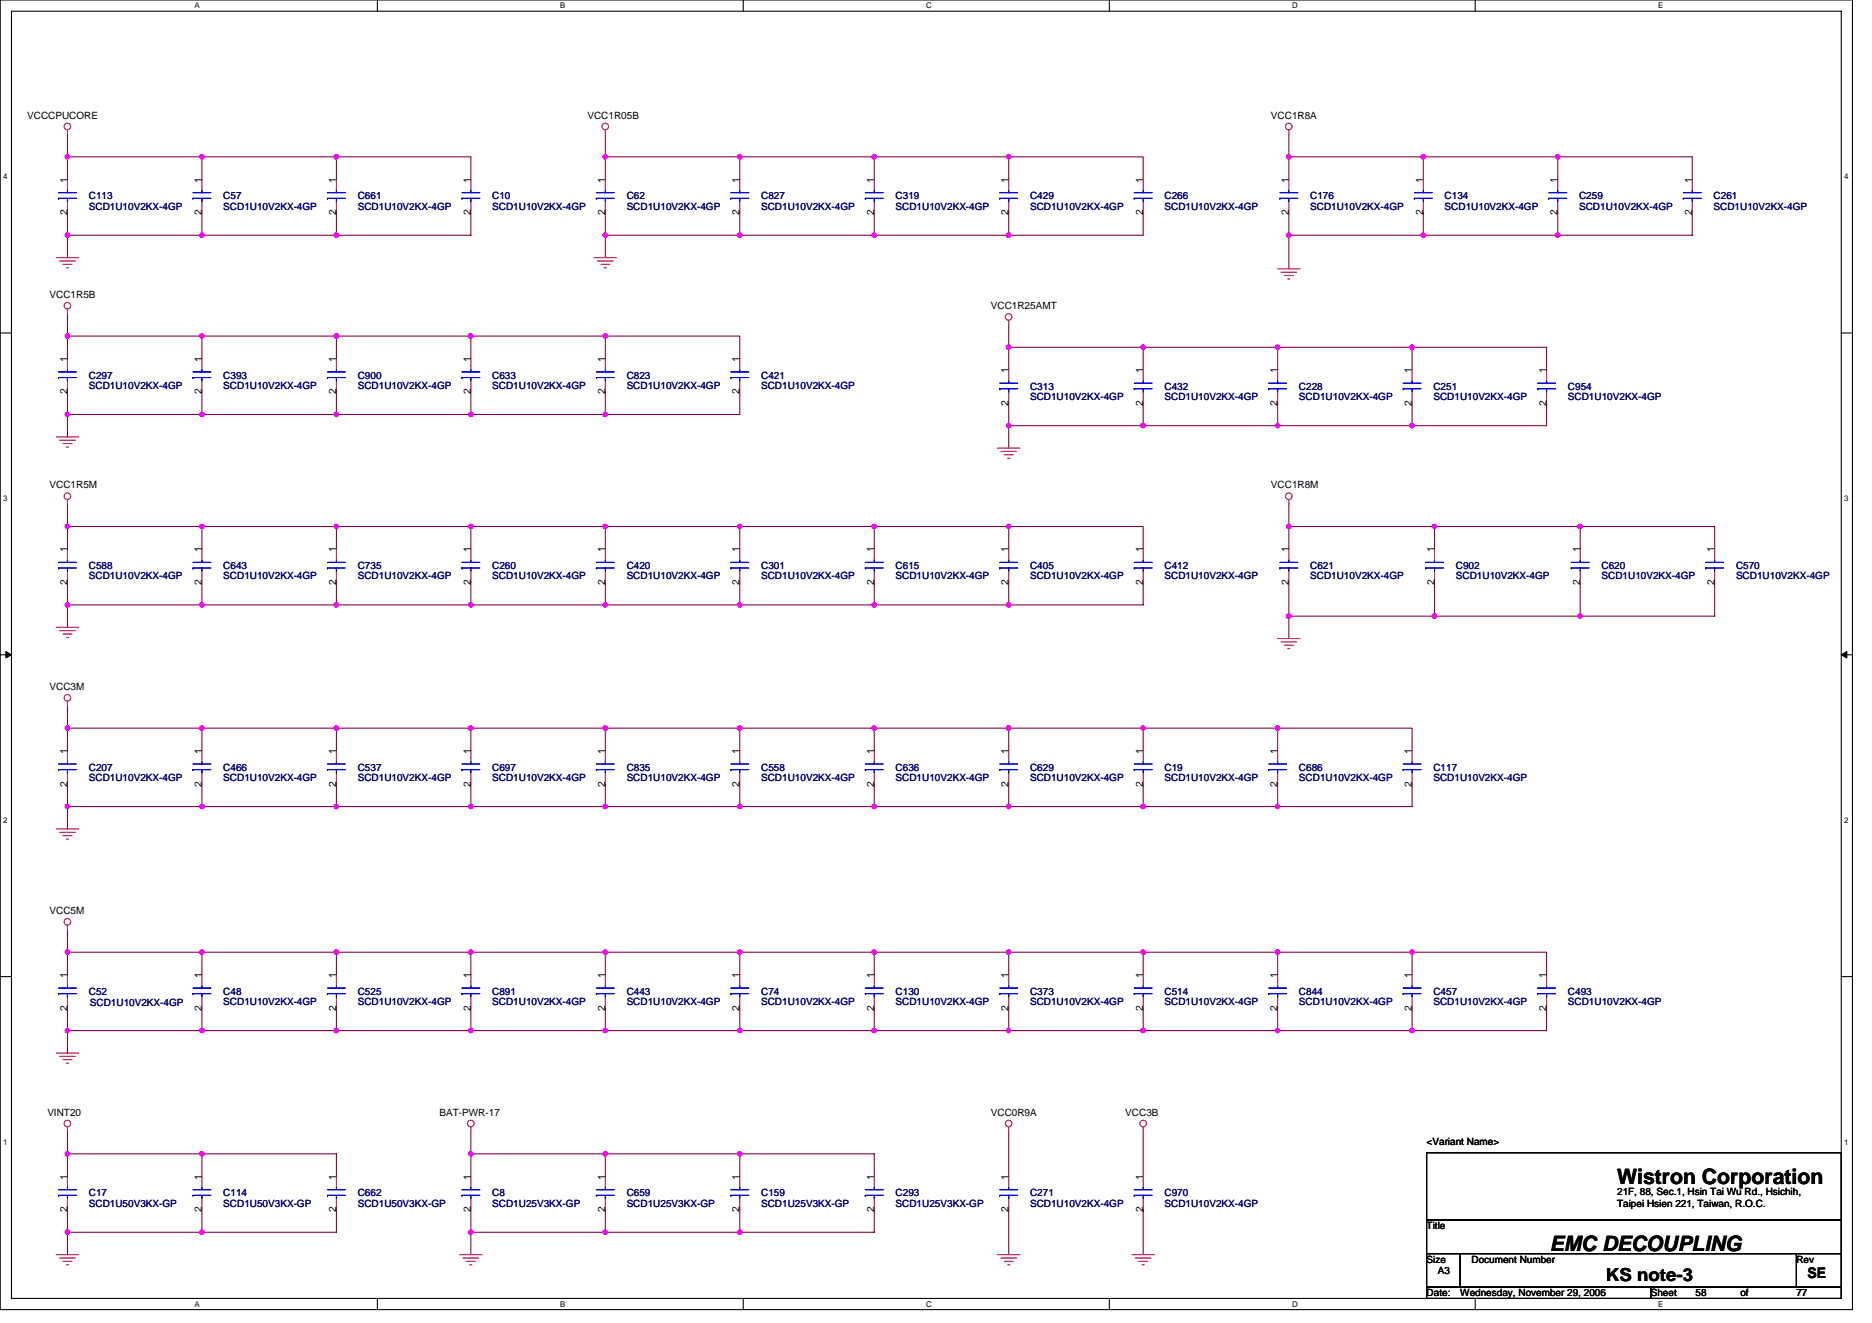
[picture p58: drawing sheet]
<svg xmlns="http://www.w3.org/2000/svg" width="297mm" height="210mm" viewBox="0 0 297 210" stroke-linecap="round" stroke-linejoin="round" font-family="sans-serif">
<defs><g id="words">
<g font-size="3.4">
<text x="256.6" y="187.9">Wistron Corporation</text>
<text x="245.9" y="198.5">EMC DECOUPLING</text>
</g>
<text font-size="2.8" x="254.8" y="203.4">KS note-3</text>
<text font-size="2.3" x="286.8" y="202.9">SE</text>
<g font-size="1.6">
<text x="4.3" y="18.8">VCCCPUCORE</text>
<text x="93.2" y="18.8">VCC1R05B</text>
<text x="201.7" y="18.8">VCC1R8A</text>
<text x="10.7" y="29" transform="rotate(-90 10.7 29)">1</text>
<text x="32" y="29" transform="rotate(-90 32 29)">1</text>
<text x="53.4" y="29" transform="rotate(-90 53.4 29)">1</text>
<text x="74.7" y="29" transform="rotate(-90 74.7 29)">1</text>
<text x="96" y="29" transform="rotate(-90 96 29)">1</text>
<text x="117.4" y="29" transform="rotate(-90 117.4 29)">1</text>
<text x="138.7" y="29" transform="rotate(-90 138.7 29)">1</text>
<text x="160" y="29" transform="rotate(-90 160 29)">1</text>
<text x="181.4" y="29" transform="rotate(-90 181.4 29)">1</text>
<text x="204.5" y="29" transform="rotate(-90 204.5 29)">1</text>
<text x="225.8" y="29" transform="rotate(-90 225.8 29)">1</text>
<text x="247.2" y="29" transform="rotate(-90 247.2 29)">1</text>
<text x="268.5" y="29" transform="rotate(-90 268.5 29)">1</text>
<text x="10.7" y="34.2" transform="rotate(-90 10.7 34.2)">2</text>
<text x="32" y="34.2" transform="rotate(-90 32 34.2)">2</text>
<text x="53.4" y="34.2" transform="rotate(-90 53.4 34.2)">2</text>
<text x="74.7" y="34.2" transform="rotate(-90 74.7 34.2)">2</text>
<text x="96" y="34.2" transform="rotate(-90 96 34.2)">2</text>
<text x="117.4" y="34.2" transform="rotate(-90 117.4 34.2)">2</text>
<text x="138.7" y="34.2" transform="rotate(-90 138.7 34.2)">2</text>
<text x="160" y="34.2" transform="rotate(-90 160 34.2)">2</text>
<text x="181.4" y="34.2" transform="rotate(-90 181.4 34.2)">2</text>
<text x="204.5" y="34.2" transform="rotate(-90 204.5 34.2)">2</text>
<text x="225.8" y="34.2" transform="rotate(-90 225.8 34.2)">2</text>
<text x="247.2" y="34.2" transform="rotate(-90 247.2 34.2)">2</text>
<text x="268.5" y="34.2" transform="rotate(-90 268.5 34.2)">2</text>
<text x="7.9" y="47.3">VCC1R5B</text>
<text x="157.2" y="49.1">VCC1R25AMT</text>
<text x="10.7" y="57.4" transform="rotate(-90 10.7 57.4)">1</text>
<text x="32" y="57.4" transform="rotate(-90 32 57.4)">1</text>
<text x="53.4" y="57.4" transform="rotate(-90 53.4 57.4)">1</text>
<text x="74.7" y="57.4" transform="rotate(-90 74.7 57.4)">1</text>
<text x="96" y="57.4" transform="rotate(-90 96 57.4)">1</text>
<text x="117.4" y="57.4" transform="rotate(-90 117.4 57.4)">1</text>
<text x="160" y="59.2" transform="rotate(-90 160 59.2)">1</text>
<text x="181.4" y="59.2" transform="rotate(-90 181.4 59.2)">1</text>
<text x="202.7" y="59.2" transform="rotate(-90 202.7 59.2)">1</text>
<text x="224" y="59.2" transform="rotate(-90 224 59.2)">1</text>
<text x="245.4" y="59.2" transform="rotate(-90 245.4 59.2)">1</text>
<text x="10.7" y="62.6" transform="rotate(-90 10.7 62.6)">2</text>
<text x="32" y="62.6" transform="rotate(-90 32 62.6)">2</text>
<text x="53.4" y="62.6" transform="rotate(-90 53.4 62.6)">2</text>
<text x="74.7" y="62.6" transform="rotate(-90 74.7 62.6)">2</text>
<text x="96" y="62.6" transform="rotate(-90 96 62.6)">2</text>
<text x="117.4" y="62.6" transform="rotate(-90 117.4 62.6)">2</text>
<text x="160" y="64.4" transform="rotate(-90 160 64.4)">2</text>
<text x="181.4" y="64.4" transform="rotate(-90 181.4 64.4)">2</text>
<text x="202.7" y="64.4" transform="rotate(-90 202.7 64.4)">2</text>
<text x="224" y="64.4" transform="rotate(-90 224 64.4)">2</text>
<text x="245.4" y="64.4" transform="rotate(-90 245.4 64.4)">2</text>
<text x="7.9" y="77.5">VCC1R5M</text>
<text x="201.7" y="77.5">VCC1R8M</text>
<text x="10.7" y="87.7" transform="rotate(-90 10.7 87.7)">1</text>
<text x="32" y="87.7" transform="rotate(-90 32 87.7)">1</text>
<text x="53.4" y="87.7" transform="rotate(-90 53.4 87.7)">1</text>
<text x="74.7" y="87.7" transform="rotate(-90 74.7 87.7)">1</text>
<text x="96" y="87.7" transform="rotate(-90 96 87.7)">1</text>
<text x="117.4" y="87.7" transform="rotate(-90 117.4 87.7)">1</text>
<text x="138.7" y="87.7" transform="rotate(-90 138.7 87.7)">1</text>
<text x="160" y="87.7" transform="rotate(-90 160 87.7)">1</text>
<text x="181.4" y="87.7" transform="rotate(-90 181.4 87.7)">1</text>
<text x="204.5" y="87.7" transform="rotate(-90 204.5 87.7)">1</text>
<text x="227.6" y="87.7" transform="rotate(-90 227.6 87.7)">1</text>
<text x="250.7" y="87.7" transform="rotate(-90 250.7 87.7)">1</text>
<text x="272.1" y="87.7" transform="rotate(-90 272.1 87.7)">1</text>
<text x="10.7" y="92.8" transform="rotate(-90 10.7 92.8)">2</text>
<text x="32" y="92.8" transform="rotate(-90 32 92.8)">2</text>
<text x="53.4" y="92.8" transform="rotate(-90 53.4 92.8)">2</text>
<text x="74.7" y="92.8" transform="rotate(-90 74.7 92.8)">2</text>
<text x="96" y="92.8" transform="rotate(-90 96 92.8)">2</text>
<text x="117.4" y="92.8" transform="rotate(-90 117.4 92.8)">2</text>
<text x="138.7" y="92.8" transform="rotate(-90 138.7 92.8)">2</text>
<text x="160" y="92.8" transform="rotate(-90 160 92.8)">2</text>
<text x="181.4" y="92.8" transform="rotate(-90 181.4 92.8)">2</text>
<text x="204.5" y="92.8" transform="rotate(-90 204.5 92.8)">2</text>
<text x="227.6" y="92.8" transform="rotate(-90 227.6 92.8)">2</text>
<text x="250.7" y="92.8" transform="rotate(-90 250.7 92.8)">2</text>
<text x="272.1" y="92.8" transform="rotate(-90 272.1 92.8)">2</text>
<text x="7.9" y="109.5">VCC3M</text>
<text x="10.7" y="119.7" transform="rotate(-90 10.7 119.7)">1</text>
<text x="32" y="119.7" transform="rotate(-90 32 119.7)">1</text>
<text x="53.4" y="119.7" transform="rotate(-90 53.4 119.7)">1</text>
<text x="74.7" y="119.7" transform="rotate(-90 74.7 119.7)">1</text>
<text x="96" y="119.7" transform="rotate(-90 96 119.7)">1</text>
<text x="117.4" y="119.7" transform="rotate(-90 117.4 119.7)">1</text>
<text x="138.7" y="119.7" transform="rotate(-90 138.7 119.7)">1</text>
<text x="160" y="119.7" transform="rotate(-90 160 119.7)">1</text>
<text x="181.4" y="119.7" transform="rotate(-90 181.4 119.7)">1</text>
<text x="202.7" y="119.7" transform="rotate(-90 202.7 119.7)">1</text>
<text x="224" y="119.7" transform="rotate(-90 224 119.7)">1</text>
<text x="10.7" y="124.8" transform="rotate(-90 10.7 124.8)">2</text>
<text x="32" y="124.8" transform="rotate(-90 32 124.8)">2</text>
<text x="53.4" y="124.8" transform="rotate(-90 53.4 124.8)">2</text>
<text x="74.7" y="124.8" transform="rotate(-90 74.7 124.8)">2</text>
<text x="96" y="124.8" transform="rotate(-90 96 124.8)">2</text>
<text x="117.4" y="124.8" transform="rotate(-90 117.4 124.8)">2</text>
<text x="138.7" y="124.8" transform="rotate(-90 138.7 124.8)">2</text>
<text x="160" y="124.8" transform="rotate(-90 160 124.8)">2</text>
<text x="181.4" y="124.8" transform="rotate(-90 181.4 124.8)">2</text>
<text x="202.7" y="124.8" transform="rotate(-90 202.7 124.8)">2</text>
<text x="224" y="124.8" transform="rotate(-90 224 124.8)">2</text>
<text x="7.9" y="145.1">VCC5M</text>
<text x="10.7" y="155.2" transform="rotate(-90 10.7 155.2)">1</text>
<text x="32" y="155.2" transform="rotate(-90 32 155.2)">1</text>
<text x="53.4" y="155.2" transform="rotate(-90 53.4 155.2)">1</text>
<text x="74.7" y="155.2" transform="rotate(-90 74.7 155.2)">1</text>
<text x="96" y="155.2" transform="rotate(-90 96 155.2)">1</text>
<text x="117.4" y="155.2" transform="rotate(-90 117.4 155.2)">1</text>
<text x="138.7" y="155.2" transform="rotate(-90 138.7 155.2)">1</text>
<text x="160" y="155.2" transform="rotate(-90 160 155.2)">1</text>
<text x="181.4" y="155.2" transform="rotate(-90 181.4 155.2)">1</text>
<text x="202.7" y="155.2" transform="rotate(-90 202.7 155.2)">1</text>
<text x="224" y="155.2" transform="rotate(-90 224 155.2)">1</text>
<text x="245.4" y="155.2" transform="rotate(-90 245.4 155.2)">1</text>
<text x="10.7" y="160.4" transform="rotate(-90 10.7 160.4)">2</text>
<text x="32" y="160.4" transform="rotate(-90 32 160.4)">2</text>
<text x="53.4" y="160.4" transform="rotate(-90 53.4 160.4)">2</text>
<text x="74.7" y="160.4" transform="rotate(-90 74.7 160.4)">2</text>
<text x="96" y="160.4" transform="rotate(-90 96 160.4)">2</text>
<text x="117.4" y="160.4" transform="rotate(-90 117.4 160.4)">2</text>
<text x="138.7" y="160.4" transform="rotate(-90 138.7 160.4)">2</text>
<text x="160" y="160.4" transform="rotate(-90 160 160.4)">2</text>
<text x="181.4" y="160.4" transform="rotate(-90 181.4 160.4)">2</text>
<text x="202.7" y="160.4" transform="rotate(-90 202.7 160.4)">2</text>
<text x="224" y="160.4" transform="rotate(-90 224 160.4)">2</text>
<text x="245.4" y="160.4" transform="rotate(-90 245.4 160.4)">2</text>
<text x="7.5" y="177.1">VINT20</text>
<text x="69.7" y="177.1">BAT-PWR-17</text>
<text x="157.2" y="177.1">VCC0R9A</text>
<text x="178.6" y="177.1">VCC3B</text>
<text x="226.4" y="181.7">&lt;Variant Name&gt;</text>
<text x="10.7" y="187.2" transform="rotate(-90 10.7 187.2)">1</text>
<text x="32" y="187.2" transform="rotate(-90 32 187.2)">1</text>
<text x="53.4" y="187.2" transform="rotate(-90 53.4 187.2)">1</text>
<text x="74.7" y="187.2" transform="rotate(-90 74.7 187.2)">1</text>
<text x="96" y="187.2" transform="rotate(-90 96 187.2)">1</text>
<text x="117.4" y="187.2" transform="rotate(-90 117.4 187.2)">1</text>
<text x="138.7" y="187.2" transform="rotate(-90 138.7 187.2)">1</text>
<text x="160" y="187.2" transform="rotate(-90 160 187.2)">1</text>
<text x="181.4" y="187.2" transform="rotate(-90 181.4 187.2)">1</text>
<text x="256.6" y="189.7">21F, 88, Sec.1, Hsin Tai Wu Rd., Hsichih,</text>
<text x="256.6" y="191.5">Taipei Hsien 221, Taiwan, R.O.C.</text>
<text x="10.7" y="192.4" transform="rotate(-90 10.7 192.4)">2</text>
<text x="32" y="192.4" transform="rotate(-90 32 192.4)">2</text>
<text x="53.4" y="192.4" transform="rotate(-90 53.4 192.4)">2</text>
<text x="74.7" y="192.4" transform="rotate(-90 74.7 192.4)">2</text>
<text x="96" y="192.4" transform="rotate(-90 96 192.4)">2</text>
<text x="117.4" y="192.4" transform="rotate(-90 117.4 192.4)">2</text>
<text x="138.7" y="192.4" transform="rotate(-90 138.7 192.4)">2</text>
<text x="160" y="192.4" transform="rotate(-90 160 192.4)">2</text>
<text x="181.4" y="192.4" transform="rotate(-90 181.4 192.4)">2</text>
<text x="226.4" y="195.1">Title</text>
<text x="226.4" y="200.4">Size</text>
<text x="228.2" y="202.2">A3</text>
<text x="233.5" y="200.4">Document Number</text>
<text x="285" y="200.4">Rev</text>
<text x="226.4" y="205.7">Date:</text>
<text x="231.7" y="205.7">Wednesday, November 29, 2006</text>
<text x="261.9" y="205.7">Sheet</text>
<text x="269" y="205.7">58</text>
<text x="276.2" y="205.7">of</text>
<text x="285" y="205.7">77</text>
</g>
<g font-size="1.6" fill="#000080">
<text x="14.1" y="31.6">C113</text>
<text x="14.1" y="33.3">SCD1U10V2KX-4GP</text>
<text x="35.4" y="31.6">C57</text>
<text x="35.4" y="33.3">SCD1U10V2KX-4GP</text>
<text x="56.8" y="31.6">C661</text>
<text x="56.8" y="33.3">SCD1U10V2KX-4GP</text>
<text x="78.1" y="31.6">C10</text>
<text x="78.1" y="33.3">SCD1U10V2KX-4GP</text>
<text x="99.4" y="31.6">C62</text>
<text x="99.4" y="33.3">SCD1U10V2KX-4GP</text>
<text x="120.8" y="31.6">C827</text>
<text x="120.8" y="33.3">SCD1U10V2KX-4GP</text>
<text x="142.1" y="31.6">C319</text>
<text x="142.1" y="33.3">SCD1U10V2KX-4GP</text>
<text x="163.4" y="31.6">C429</text>
<text x="163.4" y="33.3">SCD1U10V2KX-4GP</text>
<text x="184.8" y="31.6">C266</text>
<text x="184.8" y="33.3">SCD1U10V2KX-4GP</text>
<text x="207.9" y="31.6">C176</text>
<text x="207.9" y="33.3">SCD1U10V2KX-4GP</text>
<text x="229.2" y="31.6">C134</text>
<text x="229.2" y="33.3">SCD1U10V2KX-4GP</text>
<text x="250.6" y="31.6">C259</text>
<text x="250.6" y="33.3">SCD1U10V2KX-4GP</text>
<text x="271.9" y="31.6">C261</text>
<text x="271.9" y="33.3">SCD1U10V2KX-4GP</text>
<text x="14.1" y="60.1">C297</text>
<text x="14.1" y="61.7">SCD1U10V2KX-4GP</text>
<text x="35.4" y="60.1">C393</text>
<text x="35.4" y="61.7">SCD1U10V2KX-4GP</text>
<text x="56.8" y="60.1">C900</text>
<text x="56.8" y="61.7">SCD1U10V2KX-4GP</text>
<text x="78.1" y="60.1">C633</text>
<text x="78.1" y="61.7">SCD1U10V2KX-4GP</text>
<text x="99.4" y="60.1">C823</text>
<text x="99.4" y="61.7">SCD1U10V2KX-4GP</text>
<text x="120.8" y="60.1">C421</text>
<text x="120.8" y="61.7">SCD1U10V2KX-4GP</text>
<text x="163.4" y="61.9">C313</text>
<text x="163.4" y="63.5">SCD1U10V2KX-4GP</text>
<text x="184.8" y="61.9">C432</text>
<text x="184.8" y="63.5">SCD1U10V2KX-4GP</text>
<text x="206.1" y="61.9">C228</text>
<text x="206.1" y="63.5">SCD1U10V2KX-4GP</text>
<text x="227.5" y="61.9">C251</text>
<text x="227.5" y="63.5">SCD1U10V2KX-4GP</text>
<text x="248.8" y="61.9">C954</text>
<text x="248.8" y="63.5">SCD1U10V2KX-4GP</text>
<text x="14.1" y="90.3">C588</text>
<text x="14.1" y="91.9">SCD1U10V2KX-4GP</text>
<text x="35.4" y="90.3">C643</text>
<text x="35.4" y="91.9">SCD1U10V2KX-4GP</text>
<text x="56.8" y="90.3">C735</text>
<text x="56.8" y="91.9">SCD1U10V2KX-4GP</text>
<text x="78.1" y="90.3">C260</text>
<text x="78.1" y="91.9">SCD1U10V2KX-4GP</text>
<text x="99.4" y="90.3">C420</text>
<text x="99.4" y="91.9">SCD1U10V2KX-4GP</text>
<text x="120.8" y="90.3">C301</text>
<text x="120.8" y="91.9">SCD1U10V2KX-4GP</text>
<text x="142.1" y="90.3">C615</text>
<text x="142.1" y="91.9">SCD1U10V2KX-4GP</text>
<text x="163.4" y="90.3">C405</text>
<text x="163.4" y="91.9">SCD1U10V2KX-4GP</text>
<text x="184.8" y="90.3">C412</text>
<text x="184.8" y="91.9">SCD1U10V2KX-4GP</text>
<text x="207.9" y="90.3">C621</text>
<text x="207.9" y="91.9">SCD1U10V2KX-4GP</text>
<text x="231" y="90.3">C902</text>
<text x="231" y="91.9">SCD1U10V2KX-4GP</text>
<text x="254.1" y="90.3">C620</text>
<text x="254.1" y="91.9">SCD1U10V2KX-4GP</text>
<text x="275.5" y="90.3">C570</text>
<text x="275.5" y="91.9">SCD1U10V2KX-4GP</text>
<text x="14.1" y="122.3">C207</text>
<text x="14.1" y="123.9">SCD1U10V2KX-4GP</text>
<text x="35.4" y="122.3">C466</text>
<text x="35.4" y="123.9">SCD1U10V2KX-4GP</text>
<text x="56.8" y="122.3">C537</text>
<text x="56.8" y="123.9">SCD1U10V2KX-4GP</text>
<text x="78.1" y="122.3">C697</text>
<text x="78.1" y="123.9">SCD1U10V2KX-4GP</text>
<text x="99.4" y="122.3">C835</text>
<text x="99.4" y="123.9">SCD1U10V2KX-4GP</text>
<text x="120.8" y="122.3">C558</text>
<text x="120.8" y="123.9">SCD1U10V2KX-4GP</text>
<text x="142.1" y="122.3">C636</text>
<text x="142.1" y="123.9">SCD1U10V2KX-4GP</text>
<text x="163.4" y="122.3">C629</text>
<text x="163.4" y="123.9">SCD1U10V2KX-4GP</text>
<text x="184.8" y="122.3">C19</text>
<text x="184.8" y="123.9">SCD1U10V2KX-4GP</text>
<text x="206.1" y="122.3">C686</text>
<text x="206.1" y="123.9">SCD1U10V2KX-4GP</text>
<text x="227.5" y="122.3">C117</text>
<text x="227.5" y="123.9">SCD1U10V2KX-4GP</text>
<text x="14.1" y="157.9">C52</text>
<text x="14.3" y="159.7">SCD1U10V2KX-4GP</text>
<text x="35.4" y="157.9">C48</text>
<text x="35.4" y="159.5">SCD1U10V2KX-4GP</text>
<text x="56.8" y="157.9">C525</text>
<text x="56.8" y="159.5">SCD1U10V2KX-4GP</text>
<text x="78.1" y="157.9">C891</text>
<text x="78.1" y="159.5">SCD1U10V2KX-4GP</text>
<text x="99.4" y="157.9">C443</text>
<text x="99.4" y="159.5">SCD1U10V2KX-4GP</text>
<text x="120.8" y="157.9">C74</text>
<text x="120.8" y="159.5">SCD1U10V2KX-4GP</text>
<text x="142.1" y="157.9">C130</text>
<text x="142.1" y="159.5">SCD1U10V2KX-4GP</text>
<text x="163.4" y="157.9">C373</text>
<text x="163.4" y="159.5">SCD1U10V2KX-4GP</text>
<text x="184.8" y="157.9">C514</text>
<text x="184.8" y="159.5">SCD1U10V2KX-4GP</text>
<text x="206.1" y="157.9">C844</text>
<text x="206.1" y="159.5">SCD1U10V2KX-4GP</text>
<text x="227.5" y="157.9">C457</text>
<text x="227.5" y="159.5">SCD1U10V2KX-4GP</text>
<text x="248.8" y="157.9">C493</text>
<text x="248.8" y="159.5">SCD1U10V2KX-4GP</text>
<text x="14.1" y="189.9">C17</text>
<text x="14.1" y="191.5">SCD1U50V3KX-GP</text>
<text x="35.4" y="189.9">C114</text>
<text x="35.4" y="191.5">SCD1U50V3KX-GP</text>
<text x="56.8" y="189.9">C662</text>
<text x="56.8" y="191.5">SCD1U50V3KX-GP</text>
<text x="78.1" y="189.9">C8</text>
<text x="78.1" y="191.5">SCD1U25V3KX-GP</text>
<text x="99.4" y="189.9">C659</text>
<text x="99.4" y="191.5">SCD1U25V3KX-GP</text>
<text x="120.8" y="189.9">C159</text>
<text x="120.8" y="191.5">SCD1U25V3KX-GP</text>
<text x="142.1" y="189.9">C293</text>
<text x="142.1" y="191.5">SCD1U25V3KX-GP</text>
<text x="163.4" y="189.9">C271</text>
<text x="163.4" y="191.5">SCD1U10V2KX-4GP</text>
<text x="184.8" y="189.9">C970</text>
<text x="184.8" y="191.5">SCD1U10V2KX-4GP</text>
</g>
<g font-size="1.3">
<text x="30.8" y="1.3">A</text>
<text x="88.9" y="1.3">B</text>
<text x="147" y="1.3">C</text>
<text x="205" y="1.3">D</text>
<text x="263.1" y="1.3">E</text>
<text x=".5" y="28.4">4</text>
<text x="292.6" y="28.4">4</text>
<text x=".5" y="79.5">3</text>
<text x="292.6" y="79.5">3</text>
<text x=".5" y="130.6">2</text>
<text x="292.6" y="130.6">2</text>
<text x=".5" y="181.7">1</text>
<text x="292.6" y="181.7">1</text>
<text x="30.8" y="207.4">A</text>
<text x="88.9" y="207.4">B</text>
<text x="147" y="207.4">C</text>
<text x="205" y="207.4">D</text>
<text x="263.1" y="207.4">E</text>
</g>
</g></defs>
<path d="M0 0h293.9v207.9h-293.9zM1.8 1.8h290.4v204.3h-290.4z" fill="none" stroke="#000" stroke-width=".17"/>
<g fill="#fff">
<path d="M30.8 .2h.9v1.4h-.9z"/>
<path d="M30.8 206.3h.9v1.4h-.9z"/>
</g>
<path d="M59.9 0v1.8M59.9 206.1v1.8" fill="none" stroke="#000" stroke-width=".17"/>
<g fill="#fff">
<path d="M88.9 .2h.8v1.4h-.8z"/>
<path d="M88.9 206.3h.8v1.4h-.8z"/>
</g>
<path d="M117.9 0v1.8M117.9 206.1v1.8" fill="none" stroke="#000" stroke-width=".17"/>
<g fill="#fff">
<path d="M147 .2h.9v1.4h-.9z"/>
<path d="M147 206.3h.9v1.4h-.9z"/>
</g>
<path d="M176 0v1.8M176 206.1v1.8" fill="none" stroke="#000" stroke-width=".17"/>
<g fill="#fff">
<path d="M205 .2h.9v1.4h-.9z"/>
<path d="M205 206.3h.9v1.4h-.9z"/>
</g>
<path d="M234.1 0v1.8M234.1 206.1v1.8" fill="none" stroke="#000" stroke-width=".17"/>
<g fill="#fff">
<path d="M263.1 .2h.8v1.4h-.8z"/>
<path d="M263.1 206.3h.8v1.4h-.8z"/>
<path d="M.5 27.3h.7v1.4h-.7z"/>
<path d="M292.6 27.3h.7v1.4h-.7z"/>
<path d="M.5 78.4h.7v1.4h-.7z"/>
<path d="M292.6 78.4h.7v1.4h-.7z"/>
</g>
<path d="M0 52.9h1.8M292.2 52.9h1.7" fill="none" stroke="#000" stroke-width=".17"/>
<g fill="#fff">
<path d="M.5 129.5h.7v1.4h-.7z"/>
<path d="M292.6 129.5h.7v1.4h-.7z"/>
</g>
<path d="M0 103.9h1.8M292.2 103.9h1.7" fill="none" stroke="#000" stroke-width=".17"/>
<path d="M.9 103.4l.9 .5-.9 .5zM292.2 103.9l.8-.5v1z" fill="#000" stroke="#000" stroke-width=".16"/>
<g fill="#fff">
<path d="M.5 180.5h.7v1.4h-.7z"/>
<path d="M292.6 180.5h.7v1.4h-.7z"/>
</g>
<path d="M0 155h1.8M292.2 155h1.7M226.4 199h5.3v5.3h-5.3zM226.4 183h65.8v10.6h-65.8zM226.4 193.6h65.8v5.4h-65.8zM231.7 199h53.3v5.3h-53.3zM285 199h7.2v5.3h-7.2zM226.4 204.3h35.5v1.8h-35.5zM261.9 204.3h30.3v1.8h-30.3z" fill="none" stroke="#000" stroke-width=".17"/>
<g fill="none" stroke="#800040" stroke-width=".17">
<path d="M10.7 37.3h.1M10.7 33.8v3.5M10.7 21.3v3.6M10.7 24.9v3.5M10.7 24.9h21.3v3.5M10.7 24.9h.1M10.7 37.3h42.7M10.7 37.3v3.6M32 33.8v3.5M32 24.9h.1M32 37.3h.1M32 24.9h21.4"/>
<path d="M53.4 33.8v3.5M53.4 24.9v3.5M53.4 24.9h21.3v3.5M74.7 33.8v3.5h-21.3M96.1 37.3h.1M96.1 33.8v3.5M96.1 21.3v3.6M96.1 24.9v3.5M96.1 24.9h21.3v3.5M96.1 24.9h.1M96.1 37.3v3.6M96.1 37.3h42.6"/>
<path d="M117.4 33.8v3.5M117.4 24.9h.1M117.4 37.3h.1M117.4 24.9h21.3M138.7 37.3h21.4M138.7 33.8v3.5M138.7 24.9v3.5M138.7 24.9h21.4M160.1 37.3h.1M160.1 24.9h21.3v3.5M160.1 24.9h.1M160.1 33.8v3.5"/>
<path d="M160.1 24.9v3.5M181.4 33.8v3.5h-21.3M204.5 37.3v5.4M204.5 37.3h.1M204.5 33.8v3.5M204.5 21.3v3.6M204.5 24.9v3.5M204.5 24.9h21.3v3.5M204.5 24.9h.1M204.5 37.3h42.7M225.8 33.8v3.5M225.8 24.9h.1"/>
<path d="M225.8 37.3h.1M225.8 24.9h21.4M247.2 33.8v3.5M247.2 24.9v3.5M247.2 24.9h21.3v3.5M268.5 33.8v3.5h-21.3M10.7 49.8v3.5M10.7 53.3v3.6M10.7 53.3h21.3v3.6M10.7 53.3h.1M32 53.3h.1M32 53.3h42.7"/>
<path d="M53.4 53.3v3.6M53.4 53.3h.1M74.7 53.3v3.6M74.7 53.3h21.4v3.6M74.7 53.3h.1M96.1 53.3h21.3v3.6M160.1 51.6v3.5M160.1 55.1v3.6M160.1 55.1h.1M160.1 55.1h21.3M181.4 55.1h21.3v3.6M181.4 55.1h.1"/>
<path d="M181.4 55.1v3.6M202.7 55.1h21.4v3.6M202.7 55.1h.1M224.1 55.1h21.3v3.6M10.7 65.8v3.5M10.7 65.8h.1M10.7 62.2v3.6M10.7 65.8h85.4M32 62.2v3.6M32 65.8h.1M53.4 65.8h.1M53.4 62.2v3.6"/>
<path d="M74.7 62.2v3.6M74.7 65.8h.1M96.1 62.2v3.6M117.4 62.2v3.6h-21.3M160.1 67.6v3.5M160.1 67.6h.1M160.1 64v3.6M160.1 67.6h64M181.4 67.6h.1M181.4 64v3.6M202.7 67.6h.1M202.7 64v3.6"/>
<path d="M224.1 64v3.6M245.4 64v3.6h-21.3M10.7 96v3.6M10.7 96h.1M10.7 92.5v3.5M10.7 80v3.6M10.7 83.6v3.5M10.7 83.6h21.3v3.5M10.7 83.6h.1M10.7 96h64M32 92.5v3.5M32 83.6h.1"/>
<path d="M32 96h.1M32 83.6h42.7M53.4 96h.1M53.4 92.5v3.5M53.4 83.6v3.5M53.4 83.6h.1M74.7 92.5v3.5M74.7 83.6v3.5M74.7 83.6h21.4v3.5M74.7 96h21.4M96.1 83.6h21.3v3.5M96.1 83.6h.1"/>
<path d="M96.1 92.5v3.5M96.1 96h.1M96.1 96h64M117.4 83.6h21.3v3.5M117.4 83.6h.1M117.4 92.5v3.5M117.4 96h.1M138.7 83.6h.1M138.7 96h.1M138.7 92.5v3.5M138.7 83.6h21.4M160.1 83.6v3.5"/>
<path d="M160.1 83.6h21.3v3.5M160.1 92.5v3.5M181.4 92.5v3.5h-21.3M204.5 97.8v3.5M204.5 97.8h.1M204.5 92.5v5.3M204.5 80v3.6M204.5 83.6v3.5M204.5 83.6h.1M204.5 83.6h23.1M204.5 97.8h46.2M227.6 83.6h23.1v3.5"/>
<path d="M227.6 83.6h.1M227.6 97.8h.1M227.6 83.6v3.5M227.6 92.5v5.3M250.7 92.5v5.3M250.7 83.6h21.4v3.5M272.1 92.5v5.3h-21.4M10.7 112v3.6M10.7 115.6v3.5M10.7 115.6h21.3v3.5M10.7 115.6h.1M32 115.6h.1"/>
<path d="M32 115.6h42.7M53.4 115.6v3.5M53.4 115.6h.1M74.7 115.6v3.5M74.7 115.6h21.4v3.5M96.1 115.6h21.3v3.5M96.1 115.6h.1M117.4 115.6h21.3v3.5M117.4 115.6h.1M138.7 115.6h.1M138.7 115.6h21.4M160.1 115.6v3.5"/>
<path d="M160.1 115.6h21.3v3.5M181.4 115.6h21.3v3.5M181.4 115.6h.1M202.7 115.6h21.4v3.5M10.7 128v3.6M10.7 128h.1M10.7 124.5v3.5M10.7 128h64M32 124.5v3.5M32 128h.1M53.4 128h.1M53.4 124.5v3.5"/>
<path d="M74.7 124.5v3.5M74.7 128h21.4M96.1 124.5v3.5M96.1 128h.1M96.1 128h64M117.4 124.5v3.5M117.4 128h.1M138.7 128h.1M138.7 124.5v3.5M160.1 124.5v3.5M160.1 128h21.3M181.4 124.5v3.5"/>
<path d="M181.4 128h.1M181.4 128h21.3M202.7 124.5v3.5M224.1 124.5v3.5h-21.4M10.7 147.6v3.5M10.7 151.1v3.6M10.7 151.1h21.3v3.6M10.7 151.1h.1M32 151.1h.1M32 151.1h21.4M53.4 151.1v3.6M53.4 151.1h21.3"/>
<path d="M74.7 151.1v3.6M74.7 151.1h.1M74.7 151.1h21.4M96.1 151.1h21.3M96.1 151.1v3.6M117.4 151.1v3.6M117.4 151.1h21.3v3.6M117.4 151.1h.1M138.7 151.1h21.4v3.6M138.7 151.1h.1M160.1 151.1h21.3M181.4 151.1v3.6"/>
<path d="M181.4 151.1h.1M181.4 151.1h21.3M202.7 151.1h21.4M202.7 151.1v3.6M224.1 151.1v3.6M224.1 151.1h.1M224.1 151.1h21.3v3.6M10.7 179.6v3.5M10.7 163.6v3.5M10.7 163.6h.1M10.7 160v3.6M10.7 163.6h42.7"/>
<path d="M32 160v3.6M32 163.6h.1M53.4 163.6h21.3M53.4 160v3.6M74.7 179.6v3.5M74.7 160v3.6M74.7 163.6h.1M74.7 163.6h21.4M96.1 163.6h21.3M96.1 160v3.6M117.4 160v3.6M117.4 163.6h.1"/>
<path d="M117.4 163.6h42.7M138.7 160v3.6M138.7 163.6h.1M160.1 163.6h21.3M160.1 160v3.6M160.1 179.6v7.1M181.4 160v3.6M181.4 163.6h.1M181.4 179.6v7.1M181.4 163.6h21.3M202.7 163.6h21.4M202.7 160v3.6"/>
<path d="M224.1 160v3.6M224.1 163.6h.1M245.4 160v3.6h-21.3M10.7 195.6v3.5M10.7 195.6h.1M10.7 192v3.6M10.7 183.1v3.6M10.7 183.1h21.3v3.6M10.7 183.1h.1M10.7 195.6h21.3M32 192v3.6M32 183.1h21.4v3.6"/>
<path d="M53.4 192v3.6h-21.4M74.7 183.1h21.4M74.7 195.6h.1M74.7 195.6v3.5M74.7 183.1h.1M74.7 192v3.6M74.7 195.6h42.7M74.7 183.1v3.6M96.1 183.1h.1M96.1 192v3.6M96.1 195.6h.1M96.1 183.1h21.3v3.6"/>
<path d="M96.1 183.1v3.6M117.4 192v3.6M117.4 183.1h21.3v3.6M138.7 192v3.6h-21.3M160.1 192v7.1M181.4 192h.1M181.4 192v7.1"/>
</g>
<g fill="#f0f" stroke="#f0f" stroke-width=".17">
<circle cx="32" cy="195.6" r=".35"/>
<circle cx="10.7" cy="195.6" r=".35"/>
<circle cx="32" cy="183.1" r=".35"/>
<circle cx="10.7" cy="183.1" r=".35"/>
<circle cx="96" cy="183.1" r=".35"/>
<circle cx="96" cy="195.6" r=".35"/>
<circle cx="74.7" cy="195.6" r=".35"/>
<circle cx="74.7" cy="183.1" r=".35"/>
<circle cx="117.4" cy="195.6" r=".35"/>
<circle cx="117.4" cy="183.1" r=".35"/>
<circle cx="225.8" cy="37.3" r=".35"/>
<circle cx="204.5" cy="37.3" r=".35"/>
<circle cx="247.2" cy="24.9" r=".35"/>
<circle cx="247.2" cy="37.3" r=".35"/>
<circle cx="225.8" cy="24.9" r=".35"/>
<circle cx="204.5" cy="24.9" r=".35"/>
<circle cx="32" cy="65.8" r=".35"/>
<circle cx="10.7" cy="65.8" r=".35"/>
<circle cx="74.7" cy="65.8" r=".35"/>
<circle cx="53.4" cy="53.3" r=".35"/>
<circle cx="53.4" cy="65.8" r=".35"/>
<circle cx="32" cy="53.3" r=".35"/>
<circle cx="10.7" cy="53.3" r=".35"/>
<circle cx="74.7" cy="53.3" r=".35"/>
<circle cx="96" cy="53.3" r=".35"/>
<circle cx="96" cy="65.8" r=".35"/>
<circle cx="32" cy="128" r=".35"/>
<circle cx="10.7" cy="128" r=".35"/>
<circle cx="74.7" cy="128" r=".35"/>
<circle cx="53.4" cy="115.6" r=".35"/>
<circle cx="53.4" cy="128" r=".35"/>
<circle cx="32" cy="115.6" r=".35"/>
<circle cx="10.7" cy="115.6" r=".35"/>
<circle cx="74.7" cy="115.6" r=".35"/>
<circle cx="32" cy="163.6" r=".35"/>
<circle cx="10.7" cy="163.6" r=".35"/>
<circle cx="53.4" cy="151.1" r=".35"/>
<circle cx="53.4" cy="163.6" r=".35"/>
<circle cx="32" cy="151.1" r=".35"/>
<circle cx="10.7" cy="151.1" r=".35"/>
<circle cx="96" cy="151.1" r=".35"/>
<circle cx="74.7" cy="151.1" r=".35"/>
<circle cx="96" cy="163.6" r=".35"/>
<circle cx="74.7" cy="163.6" r=".35"/>
<circle cx="138.7" cy="163.6" r=".35"/>
<circle cx="117.4" cy="163.6" r=".35"/>
<circle cx="160" cy="151.1" r=".35"/>
<circle cx="160" cy="163.6" r=".35"/>
<circle cx="138.7" cy="151.1" r=".35"/>
<circle cx="117.4" cy="151.1" r=".35"/>
<circle cx="202.7" cy="151.1" r=".35"/>
<circle cx="181.4" cy="151.1" r=".35"/>
<circle cx="202.7" cy="163.6" r=".35"/>
<circle cx="181.4" cy="163.6" r=".35"/>
<circle cx="138.7" cy="115.6" r=".35"/>
<circle cx="117.4" cy="115.6" r=".35"/>
<circle cx="96" cy="115.6" r=".35"/>
<circle cx="160" cy="115.6" r=".35"/>
<circle cx="202.7" cy="115.6" r=".35"/>
<circle cx="181.4" cy="115.6" r=".35"/>
<circle cx="117.4" cy="128" r=".35"/>
<circle cx="96" cy="128" r=".35"/>
<circle cx="160" cy="128" r=".35"/>
<circle cx="138.7" cy="128" r=".35"/>
<circle cx="202.7" cy="128" r=".35"/>
<circle cx="181.4" cy="128" r=".35"/>
<circle cx="224.1" cy="151.1" r=".35"/>
<circle cx="224.1" cy="163.6" r=".35"/>
<circle cx="10.7" cy="37.3" r=".35"/>
<circle cx="32" cy="37.3" r=".35"/>
<circle cx="53.4" cy="24.9" r=".35"/>
<circle cx="53.4" cy="37.3" r=".35"/>
<circle cx="32" cy="24.9" r=".35"/>
<circle cx="10.7" cy="24.9" r=".35"/>
<circle cx="138.7" cy="83.6" r=".35"/>
<circle cx="117.4" cy="83.6" r=".35"/>
<circle cx="96" cy="83.6" r=".35"/>
<circle cx="160" cy="83.6" r=".35"/>
<circle cx="32" cy="96" r=".35"/>
<circle cx="10.7" cy="96" r=".35"/>
<circle cx="74.7" cy="96" r=".35"/>
<circle cx="53.4" cy="83.6" r=".35"/>
<circle cx="53.4" cy="96" r=".35"/>
<circle cx="32" cy="83.6" r=".35"/>
<circle cx="10.7" cy="83.6" r=".35"/>
<circle cx="74.7" cy="83.6" r=".35"/>
<circle cx="117.4" cy="96" r=".35"/>
<circle cx="96" cy="96" r=".35"/>
<circle cx="160" cy="96" r=".35"/>
<circle cx="138.7" cy="96" r=".35"/>
<circle cx="160" cy="37.3" r=".35"/>
<circle cx="160" cy="24.9" r=".35"/>
<circle cx="96" cy="37.3" r=".35"/>
<circle cx="117.4" cy="37.3" r=".35"/>
<circle cx="138.7" cy="24.9" r=".35"/>
<circle cx="138.7" cy="37.3" r=".35"/>
<circle cx="117.4" cy="24.9" r=".35"/>
<circle cx="96" cy="24.9" r=".35"/>
<circle cx="224.1" cy="67.6" r=".35"/>
<circle cx="202.7" cy="55.1" r=".35"/>
<circle cx="202.7" cy="67.6" r=".35"/>
<circle cx="224.1" cy="55.1" r=".35"/>
<circle cx="181.4" cy="67.6" r=".35"/>
<circle cx="160" cy="67.6" r=".35"/>
<circle cx="181.4" cy="55.1" r=".35"/>
<circle cx="160" cy="55.1" r=".35"/>
<circle cx="250.7" cy="83.6" r=".35"/>
<circle cx="250.7" cy="97.8" r=".35"/>
<circle cx="227.6" cy="97.8" r=".35"/>
<circle cx="204.5" cy="97.8" r=".35"/>
<circle cx="227.6" cy="83.6" r=".35"/>
<circle cx="204.5" cy="83.6" r=".35"/>
</g>
<g fill="none" stroke="#f00" stroke-width=".17">
<path d="M10.7 20.6v.7M10.7 28.4v1.8M10.7 32v1.8M32 28.4v1.8M32 32v1.8M53.4 28.4v1.8M53.4 32v1.8M74.7 28.4v1.8M74.7 32v1.8M96.1 20.6v.7M96.1 28.4v1.8M96.1 32v1.8"/>
<path d="M117.4 28.4v1.8M117.4 32v1.8M138.7 28.4v1.8M138.7 32v1.8M160.1 28.4v1.8M160.1 32v1.8M181.4 28.4v1.8M181.4 32v1.8M204.5 20.6v.7M204.5 28.4v1.8M204.5 32v1.8M225.8 28.4v1.8"/>
<path d="M225.8 32v1.8M247.2 28.4v1.8M247.2 32v1.8M268.5 28.4v1.8M268.5 32v1.8M8.9 40.9h3.6M9.5 41.4h2.5M10 42h1.4M10.5 42.5h.4M10.7 49.1v.7M10.7 56.9v1.8M32 56.9v1.8"/>
<path d="M53.4 56.9v1.8M74.7 56.9v1.8M94.3 40.9h3.5M94.8 41.4h2.5M95.3 42h1.5M95.9 42.5h.3M96.1 56.9v1.8M117.4 56.9v1.8M160.1 50.8v.8M160.1 58.7v1.8M181.4 58.7v1.8M202.7 42.7h3.6"/>
<path d="M202.7 58.7v1.8M203.3 43.2h2.5M203.8 43.7h1.4M204.3 44.3h.4M224.1 58.7v1.8M245.4 58.7v1.8M8.9 69.3h3.6M9.5 69.9h2.5M10 70.4h1.4M10.5 71h.4M10.7 79.3v.7M10.7 60.5v1.7"/>
<path d="M32 60.5v1.7M53.4 60.5v1.7M74.7 60.5v1.7M96.1 60.5v1.7M117.4 60.5v1.7M158.3 71.1h3.5M158.8 71.6h2.5M159.3 72.2h1.5M159.9 72.7h.3M160.1 62.2v1.8M181.4 62.2v1.8M202.7 62.2v1.8"/>
<path d="M204.5 79.3v.7M224.1 62.2v1.8M245.4 62.2v1.8M8.9 99.6h3.6M10.7 87.1v1.8M10.7 90.7v1.8M32 87.1v1.8M32 90.7v1.8M53.4 87.1v1.8M53.4 90.7v1.8M74.7 87.1v1.8M74.7 90.7v1.8"/>
<path d="M96.1 87.1v1.8M96.1 90.7v1.8M117.4 87.1v1.8M117.4 90.7v1.8M138.7 87.1v1.8M138.7 90.7v1.8M160.1 87.1v1.8M160.1 90.7v1.8M181.4 87.1v1.8M181.4 90.7v1.8M204.5 87.1v1.8M204.5 90.7v1.8"/>
<path d="M227.6 87.1v1.8M227.6 90.7v1.8M250.7 87.1v1.8M250.7 90.7v1.8M272.1 87.1v1.8M272.1 90.7v1.8M9.5 100.1h2.5M10 100.6h1.4M10.5 101.2h.4M10.7 111.3v.7M10.7 119.1v1.8M32 119.1v1.8"/>
<path d="M53.4 119.1v1.8M74.7 119.1v1.8M96.1 119.1v1.8M117.4 119.1v1.8M138.7 119.1v1.8M160.1 119.1v1.8M181.4 119.1v1.8M202.7 101.3h3.6M202.7 119.1v1.8M203.3 101.9h2.5M203.8 102.4h1.4M204.3 103h.4"/>
<path d="M224.1 119.1v1.8M8.9 131.6h3.6M9.5 132.1h2.5M10 132.6h1.4M10.5 133.2h.4M10.7 122.7v1.8M32 122.7v1.8M53.4 122.7v1.8M74.7 122.7v1.8M96.1 122.7v1.8M117.4 122.7v1.8M138.7 122.7v1.8"/>
<path d="M160.1 122.7v1.8M181.4 122.7v1.8M202.7 122.7v1.8M224.1 122.7v1.8M10.7 146.9v.7M10.7 154.7v1.8M10.7 158.2v1.8M32 154.7v1.8M32 158.2v1.8M53.4 154.7v1.8M53.4 158.2v1.8M74.7 154.7v1.8"/>
<path d="M74.7 158.2v1.8M96.1 154.7v1.8M96.1 158.2v1.8M117.4 154.7v1.8M117.4 158.2v1.8M138.7 154.7v1.8M138.7 158.2v1.8M160.1 154.7v1.8M160.1 158.2v1.8M181.4 154.7v1.8M181.4 158.2v1.8M202.7 154.7v1.8"/>
<path d="M202.7 158.2v1.8M224.1 154.7v1.8M224.1 158.2v1.8M245.4 154.7v1.8M245.4 158.2v1.8M8.9 167.1h3.6M9.5 167.7h2.5M10 168.2h1.4M10.5 168.7h.4M10.7 178.9v.7M74.7 178.9v.7M160.1 178.9v.7"/>
<path d="M181.4 178.9v.7M8.9 199.1h3.6M9.5 199.7h2.5M10.7 186.7v1.8M10.7 190.2v1.8M32 186.7v1.8M32 190.2v1.8M53.4 186.7v1.8M53.4 190.2v1.8M72.9 199.1h3.6M73.5 199.7h2.5M74.7 186.7v1.8"/>
<path d="M74.7 190.2v1.8M96.1 186.7v1.8M96.1 190.2v1.8M117.4 186.7v1.8M117.4 190.2v1.8M138.7 186.7v1.8M138.7 190.2v1.8M158.3 199.1h3.5M158.8 199.7h2.5M160.1 186.7v1.8M160.1 190.2v1.8M179.6 199.1h3.6"/>
<path d="M180.1 199.7h2.5M181.4 186.7v1.8M181.4 190.2v1.8M10 200.2h1.4M10.5 200.7h.4M74 200.2h1.4M74.5 200.7h.4M159.3 200.2h1.5M159.9 200.7h.3M180.7 200.2h1.4M181.2 200.7h.4"/>
<circle cx="10.7" cy="20.1" r=".52"/>
<circle cx="96" cy="20.1" r=".52"/>
<circle cx="204.5" cy="20.1" r=".52"/>
<circle cx="10.7" cy="48.5" r=".52"/>
<circle cx="160" cy="50.3" r=".52"/>
<circle cx="10.7" cy="78.8" r=".52"/>
<circle cx="204.5" cy="78.8" r=".52"/>
<circle cx="10.7" cy="110.8" r=".52"/>
<circle cx="10.7" cy="146.3" r=".52"/>
<circle cx="10.7" cy="178.3" r=".52"/>
<circle cx="74.7" cy="178.3" r=".52"/>
<circle cx="160" cy="178.3" r=".52"/>
<circle cx="181.4" cy="178.3" r=".52"/>
</g>
<g fill="none" stroke="#00f" stroke-width=".17">
<path d="M9.3 30.6h2.8M9.3 31.5h.1M9.3 31.5h2.8M10.7 30.2v.4M10.7 31.5v.5M30.6 30.6h2.9M30.6 31.5h.1M30.6 31.5h2.9M32 30.2v.4M32 31.5v.5M52 30.6h2.8M52 31.5h.1"/>
<path d="M52 31.5h2.8M53.4 30.2v.4M53.4 31.5v.5M73.3 30.6h2.8M73.3 31.5h.1M73.3 31.5h2.8M74.7 30.2v.4M74.7 31.5v.5M94.6 30.6h2.9M94.6 31.5h.1M94.6 31.5h2.9M96.1 30.2v.4"/>
<path d="M96.1 31.5v.5M116 30.6h2.8M116 31.5h.1M116 31.5h2.8M117.4 30.2v.4M117.4 31.5v.5M137.3 30.6h2.8M137.3 31.5h.1M137.3 31.5h2.8M138.7 30.2v.4M138.7 31.5v.5M158.6 30.6h2.9"/>
<path d="M158.6 31.5h.1M158.6 31.5h2.9M160.1 30.2v.4M160.1 31.5v.5M180 30.6h2.8M180 31.5h.1M180 31.5h2.8M181.4 30.2v.4M181.4 31.5v.5M203.1 30.6h2.8M203.1 31.5h.1M203.1 31.5h2.8"/>
<path d="M204.5 30.2v.4M204.5 31.5v.5M224.4 30.6h2.9M224.4 31.5h.1M224.4 31.5h2.9M225.8 30.2v.4M225.8 31.5v.5M245.8 30.6h2.8M245.8 31.5h.1M245.8 31.5h2.8M247.2 30.2v.4M247.2 31.5v.5"/>
<path d="M267.1 30.6h2.8M267.1 31.5h.1M267.1 31.5h2.8M268.5 30.2v.4M268.5 31.5v.5M9.3 59h2.8M9.3 59.9h.1M9.3 59.9h2.8M10.7 58.7v.3M10.7 59.9v.6M30.6 59h2.9M30.6 59.9h.1"/>
<path d="M30.6 59.9h2.9M32 58.7v.3M32 59.9v.6M52 59h2.8M52 59.9h.1M52 59.9h2.8M53.4 58.7v.3M53.4 59.9v.6M73.3 59h2.8M73.3 59.9h.1M73.3 59.9h2.8M74.7 58.7v.3"/>
<path d="M74.7 59.9v.6M94.6 59h2.9M94.6 59.9h.1M94.6 59.9h2.9M96.1 58.7v.3M96.1 59.9v.6M116 59h2.8M116 59.9h.1M116 59.9h2.8M117.4 58.7v.3M117.4 59.9v.6M158.6 60.8h2.9"/>
<path d="M158.6 61.7h.1M158.6 61.7h2.9M160.1 60.5v.3M160.1 61.7v.5M180 60.8h2.8M180 61.7h.1M180 61.7h2.8M181.4 60.5v.3M181.4 61.7v.5M201.3 60.8h2.8M201.3 61.7h.1M201.3 61.7h2.8"/>
<path d="M202.7 60.5v.3M202.7 61.7v.5M222.6 60.8h2.9M222.6 61.7h.1M222.6 61.7h2.9M224.1 60.5v.3M224.1 61.7v.5M244 60.8h2.8M244 61.7h.1M244 61.7h2.8M245.4 60.5v.3M245.4 61.7v.5"/>
<path d="M9.3 89.3h2.8M9.3 90.1h.1M9.3 90.1h2.8M10.7 88.9v.4M10.7 90.1v.6M30.6 89.3h2.9M30.6 90.1h.1M30.6 90.1h2.9M32 88.9v.4M32 90.1v.6M52 89.3h2.8M52 90.1h.1"/>
<path d="M52 90.1h2.8M53.4 88.9v.4M53.4 90.1v.6M73.3 89.3h2.8M73.3 90.1h.1M73.3 90.1h2.8M74.7 88.9v.4M74.7 90.1v.6M94.6 89.3h2.9M94.6 90.1h.1M94.6 90.1h2.9M96.1 88.9v.4"/>
<path d="M96.1 90.1v.6M116 89.3h2.8M116 90.1h.1M116 90.1h2.8M117.4 88.9v.4M117.4 90.1v.6M137.3 89.3h2.8M137.3 90.1h.1M137.3 90.1h2.8M138.7 88.9v.4M138.7 90.1v.6M158.6 89.3h2.9"/>
<path d="M158.6 90.1h.1M158.6 90.1h2.9M160.1 88.9v.4M160.1 90.1v.6M180 89.3h2.8M180 90.1h.1M180 90.1h2.8M181.4 88.9v.4M181.4 90.1v.6M203.1 89.3h2.8M203.1 90.1h.1M203.1 90.1h2.8"/>
<path d="M204.5 88.9v.4M204.5 90.1v.6M226.2 89.3h2.8M226.2 90.1h.1M226.2 90.1h2.8M227.6 88.9v.4M227.6 90.1v.6M249.3 89.3h2.9M249.3 90.1h.1M249.3 90.1h2.9M250.7 88.9v.4M250.7 90.1v.6"/>
<path d="M270.7 89.3h2.8M270.7 90.1h.1M270.7 90.1h2.8M272.1 88.9v.4M272.1 90.1v.6M9.3 121.3h2.8M9.3 122.2h.1M9.3 122.2h2.8M10.7 120.9v.4M10.7 122.2v.5M30.6 121.3h2.9M30.6 122.2h.1"/>
<path d="M30.6 122.2h2.9M32 120.9v.4M32 122.2v.5M52 121.3h2.8M52 122.2h.1M52 122.2h2.8M53.4 120.9v.4M53.4 122.2v.5M73.3 121.3h2.8M73.3 122.2h.1M73.3 122.2h2.8M74.7 120.9v.4"/>
<path d="M74.7 122.2v.5M94.6 121.3h2.9M94.6 122.2h.1M94.6 122.2h2.9M96.1 120.9v.4M96.1 122.2v.5M116 121.3h2.8M116 122.2h.1M116 122.2h2.8M117.4 120.9v.4M117.4 122.2v.5M137.3 121.3h2.8"/>
<path d="M137.3 122.2h.1M137.3 122.2h2.8M138.7 120.9v.4M138.7 122.2v.5M158.6 121.3h2.9M158.6 122.2h.1M158.6 122.2h2.9M160.1 120.9v.4M160.1 122.2v.5M180 121.3h2.8M180 122.2h.1M180 122.2h2.8"/>
<path d="M181.4 120.9v.4M181.4 122.2v.5M201.3 121.3h2.8M201.3 122.2h.1M201.3 122.2h2.8M202.7 120.9v.4M202.7 122.2v.5M222.6 121.3h2.9M222.6 122.2h.1M222.6 122.2h2.9M224.1 120.9v.4M224.1 122.2v.5"/>
<path d="M9.3 156.8h2.8M9.3 157.7h.1M9.3 157.7h2.8M10.7 156.5v.3M10.7 157.7v.5M30.6 156.8h2.9M30.6 157.7h.1M30.6 157.7h2.9M32 156.5v.3M32 157.7v.5M52 156.8h2.8M52 157.7h.1"/>
<path d="M52 157.7h2.8M53.4 156.5v.3M53.4 157.7v.5M73.3 156.8h2.8M73.3 157.7h.1M73.3 157.7h2.8M74.7 156.5v.3M74.7 157.7v.5M94.6 156.8h2.9M94.6 157.7h.1M94.6 157.7h2.9M96.1 156.5v.3"/>
<path d="M96.1 157.7v.5M116 156.8h2.8M116 157.7h.1M116 157.7h2.8M117.4 156.5v.3M117.4 157.7v.5M137.3 156.8h2.8M137.3 157.7h.1M137.3 157.7h2.8M138.7 156.5v.3M138.7 157.7v.5M158.6 156.8h2.9"/>
<path d="M158.6 157.7h.1M158.6 157.7h2.9M160.1 156.5v.3M160.1 157.7v.5M180 156.8h2.8M180 157.7h.1M180 157.7h2.8M181.4 156.5v.3M181.4 157.7v.5M201.3 156.8h2.8M201.3 157.7h.1M201.3 157.7h2.8"/>
<path d="M202.7 156.5v.3M202.7 157.7v.5M222.6 156.8h2.9M222.6 157.7h.1M222.6 157.7h2.9M224.1 156.5v.3M224.1 157.7v.5M244 156.8h2.8M244 157.7h.1M244 157.7h2.8M245.4 156.5v.3M245.4 157.7v.5"/>
<path d="M9.3 188.8h2.8M9.3 189.7h.1M9.3 189.7h2.8M10.7 188.5v.3M10.7 189.7v.5M30.6 188.8h2.9M30.6 189.7h.1M30.6 189.7h2.9M32 188.5v.3M32 189.7v.5M52 188.8h2.8M52 189.7h.1"/>
<path d="M52 189.7h2.8M53.4 188.5v.3M53.4 189.7v.5M73.3 188.8h2.8M73.3 189.7h.1M73.3 189.7h2.8M74.7 188.5v.3M74.7 189.7v.5M94.6 188.8h2.9M94.6 189.7h.1M94.6 189.7h2.9M96.1 188.5v.3"/>
<path d="M96.1 189.7v.5M116 188.8h2.8M116 189.7h.1M116 189.7h2.8M117.4 188.5v.3M117.4 189.7v.5M137.3 188.8h2.8M137.3 189.7h.1M137.3 189.7h2.8M138.7 188.5v.3M138.7 189.7v.5M158.6 188.8h2.9"/>
<path d="M158.6 189.7h.1M158.6 189.7h2.9M160.1 188.5v.3M160.1 189.7v.5M180 188.8h2.8M180 189.7h.1M180 189.7h2.8M181.4 188.5v.3M181.4 189.7v.5"/>
</g>
<use href="#words"/>
</svg>
